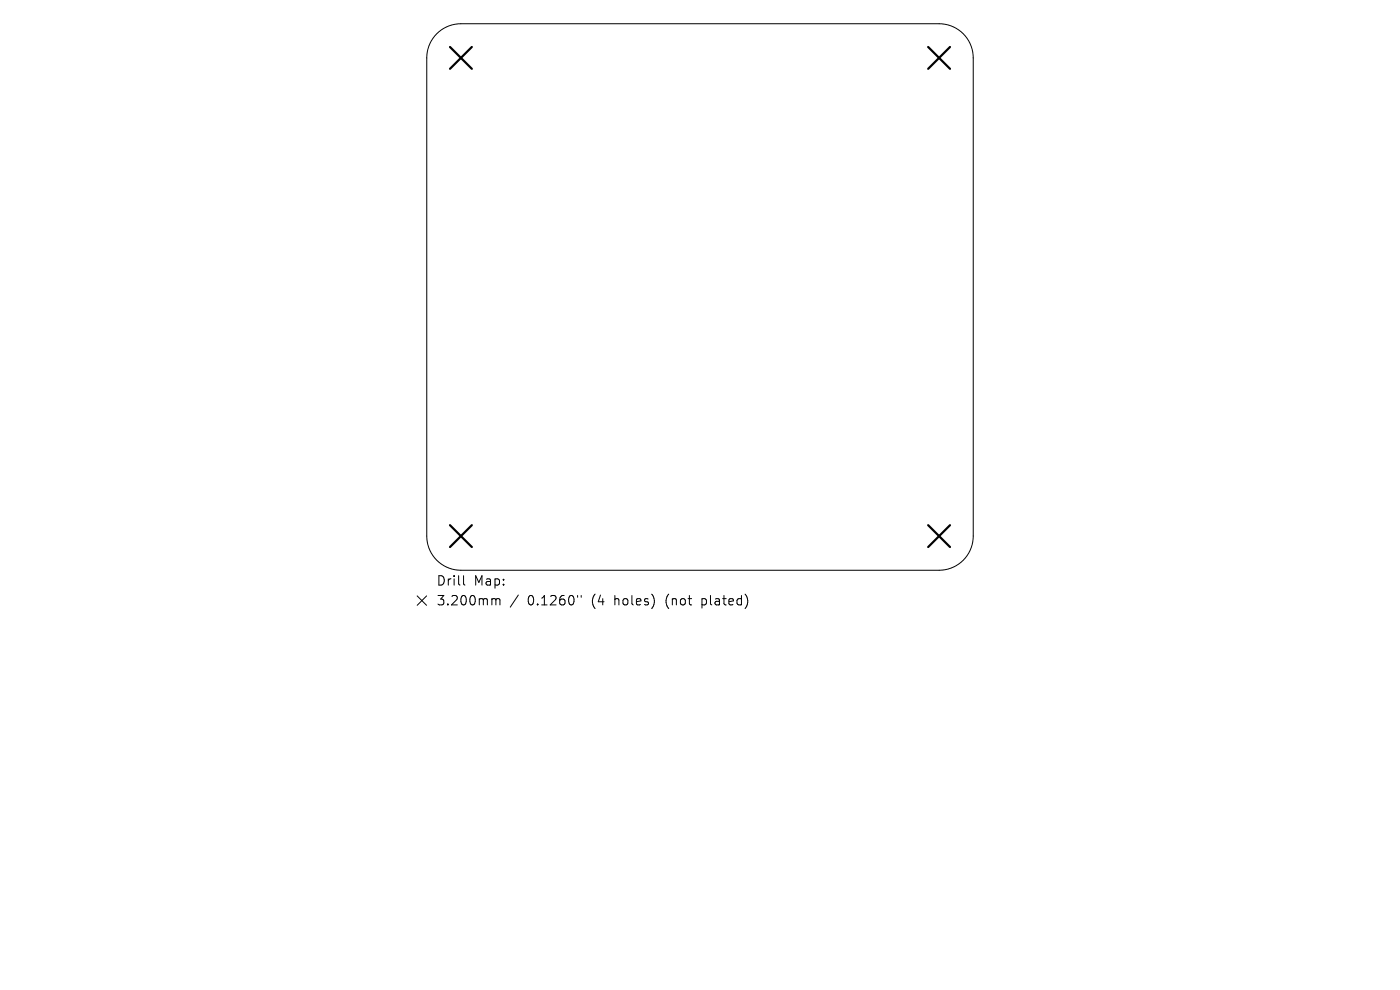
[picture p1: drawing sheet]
<svg xmlns="http://www.w3.org/2000/svg" width="297mm" height="210mm" viewBox="0 0 297 210" stroke-linecap="round" stroke-linejoin="round" font-family="sans-serif">
<defs><g id="words">
<g font-size="2.8">
<text x="92.5" y="124.5">Drill</text>
<text x="100.5" y="124.5">Map:</text>
<text x="92.5" y="128.7">3.200mm</text>
<text x="111.9" y="128.7">0.1260&quot;</text>
<text x="125.7" y="128.7">(4</text>
<text x="130.6" y="128.7">holes)</text>
<text x="141.7" y="128.7">(not</text>
<text x="149.5" y="128.7">plated)</text>
</g>
</g></defs>
<path d="M92.7 7.2a7.2 7.2 0 0 1 5.1-2.2h101.4a7.2 7.2 0 0 1 7.3 7.3v101.4a7.2 7.2 0 0 1-7.3 7.3h-101.4a7.2 7.2 0 0 1-7.3-7.3v-101.4a7.2 7.2 0 0 1 2.2-5.1zM88.5 126.4l2 2M90.5 126.4l-2 2M98.3 122.1v1.7l.3 .3M104.6 127l.5 .1 .1 .2M105.2 127.3l.3-.3 .5 .1 .1 1.2M105.2 127.3v1M110 126.2l-1.8 2.6M122.5 126.3v.4M123.3 126.3v.4" fill="none" stroke="#000" stroke-width=".21"/>
<path d="M95.5 10l4.6 4.6M100.1 10l-4.6 4.6M196.9 10l4.6 4.6M201.5 10l-4.6 4.6M95.5 111.4l4.6 4.6M100.1 111.4l-4.6 4.6M196.9 111.4l4.6 4.6M201.5 111.4l-4.6 4.6" fill="none" stroke="#000" stroke-width=".46"/>
<use href="#words"/>
</svg>
